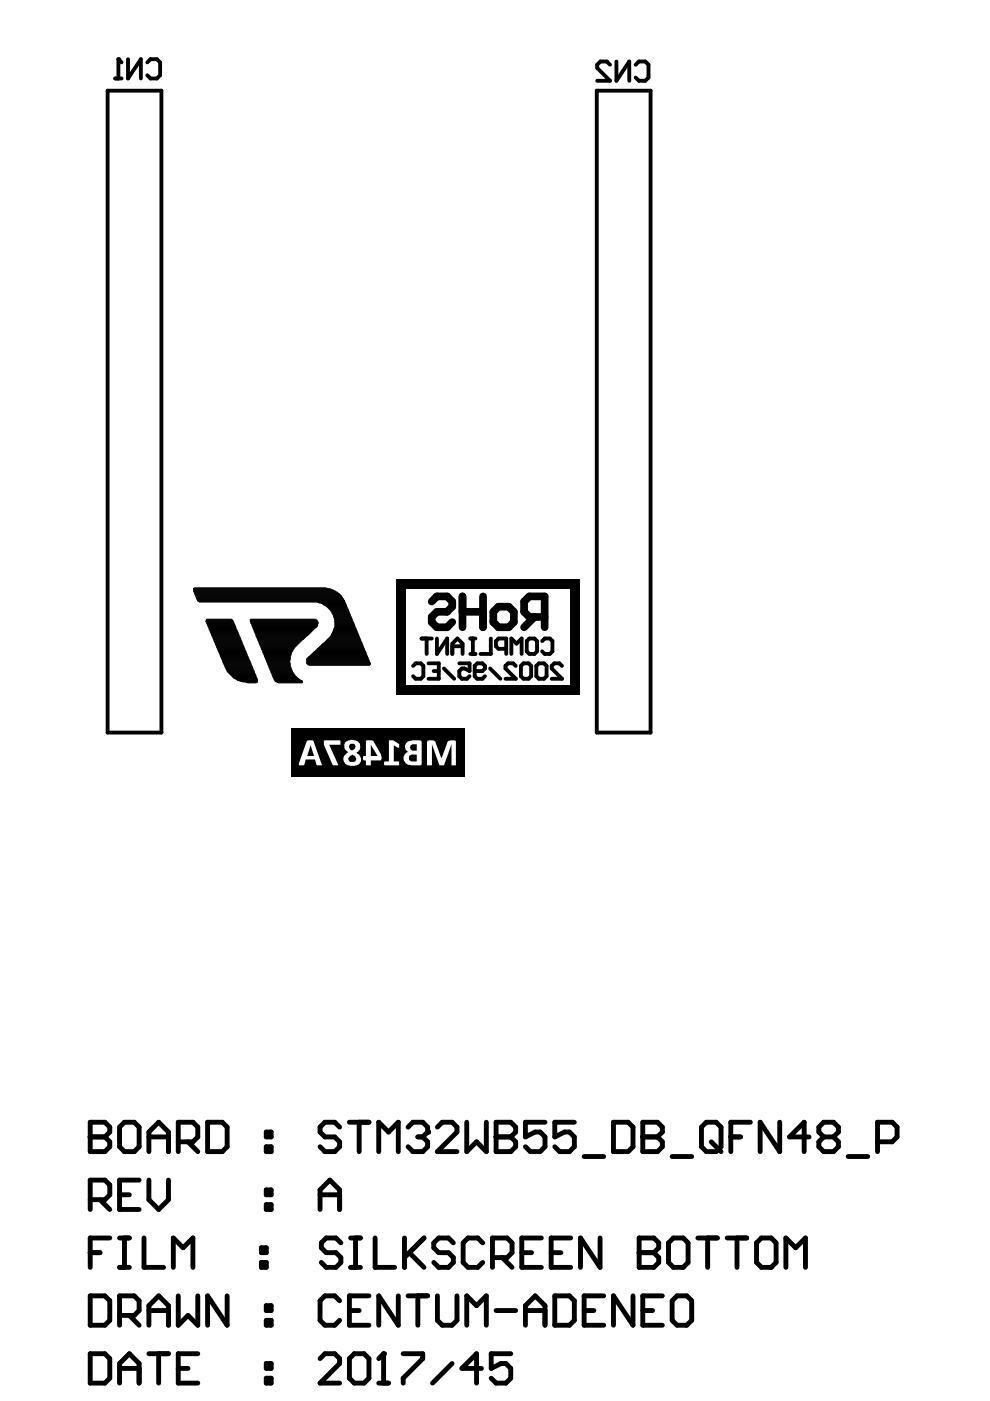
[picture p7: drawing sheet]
<svg xmlns="http://www.w3.org/2000/svg" width="210mm" height="297mm" viewBox="0 0 210 297" stroke-linecap="round" stroke-linejoin="round" font-family="sans-serif">
<g fill="none" stroke="#000" stroke-width=".21">
<path d="M41 125.4h30.2M41 125.3h30M41 125.2h29.8M41 125h29.6M41 124.9h29.3M41 124.7h28.5M41 124.8h29.1M41.1 125.6h30.4M41.1 125.5h30.2M41.2 125.9h30.7M41.2 125.8h30.6M41.2 125.7h30.4"/>
<path d="M41.2 124.6h27.9M41.3 126.1h30.8M41.3 126h30.7M41.4 126.3h30.9M41.4 126.2h30.8M41.5 126.6h31M41.5 126.5h30.9M41.5 126.4h30.9M41.6 126.9h31.2M41.6 126.8h31.1M41.6 126.7h31.1M41.7 127.1h31.2"/>
<path d="M41.7 127h31.2M41.8 127.3h31.3M41.8 127.2h31.2M42 127.4h31.1M42.1 127.5h31M42.3 127.6h30.9M43.6 131.8h5.9M43.6 131.7h5.8M43.7 131.9h5.8M43.7 131.6h5.7M43.7 131.5h5.6M43.7 131.4h5.5"/>
<path d="M43.8 132.2h5.8M43.8 132.1h5.8M43.8 132h5.8M43.8 131.3h5.3M43.9 132.4h5.8M43.9 132.3h5.8M44 132.7h5.9M44 132.6h5.8M44 132.5h5.8M44.1 132.9h5.8M44.1 132.8h5.8M44.2 133h5.8"/>
<path d="M44.2 133.2h5.8M44.3 133.5h5.8M44.3 133.4h5.8M44.3 133.3h5.7M44.4 133.7h5.8M44.4 133.6h5.8M44.5 134h6M44.5 133.9h5.9M44.5 133.8h5.9M44.6 134.2h5.9M44.6 134.1h5.9M44.8 134.4h5.8"/>
<path d="M44.8 134.3h5.8M44.9 134.7h5.8M44.9 134.6h5.8M44.9 134.5h5.8M45 134.9h5.8M45 134.8h5.8M45.1 135.1h5.8M45.1 135h5.8M45.2 135.4h5.8M45.2 135.3h5.8M45.2 135.2h5.8M45.3 135.6h5.8"/>
<path d="M45.3 135.5h5.8M45.4 136h5.9M45.4 135.9h5.8M45.4 135.7h5.8M45.5 136.2h5.8M45.5 136.1h5.8M45.6 136.4h5.8M45.6 136.3h5.8M45.7 136.7h5.8M45.7 136.6h5.8M45.7 136.5h5.7M45.8 136.9h5.8"/>
<path d="M45.8 136.8h5.8M45.9 137.2h5.8M45.9 137.1h5.8M45.9 137h5.8M46 137.4h5.8M46 137.3h5.8M46.1 137.6h5.8M46.1 137.5h5.8M46.2 137.9h5.8M46.2 137.8h5.8M46.2 137.7h5.7M46.3 138.1h5.8"/>
<path d="M46.3 138h5.8M46.4 138.3h5.8M46.4 138.2h5.8M46.5 138.6h5.8M46.5 138.4h5.7M46.6 138.9h5.8M46.6 138.8h5.8M46.6 138.7h5.7M46.7 139.2h5.8M46.7 139.1h5.8M46.7 139h5.7M46.8 139.4h5.8"/>
<path d="M46.8 139.3h5.8M46.9 139.6h5.8M46.9 139.5h5.8M47 139.8h5.8M47 139.7h5.7M47.1 139.9h5.7M53 131.8h14.4M53 131.7h14.4M53 131.6h14.3M53 131.5h14.2M53 131.4h14.1M53.2 132.1h14.3"/>
<path d="M53.2 132h14.3M53.2 131.9h14.3M53.2 131.3h13.6M53.3 132.2h14.2M53.4 132.5h14M53.4 132.4h14M53.4 132.3h14M53.5 132.8h13.8M53.5 132.7h13.8M53.5 132.6h13.9M53.6 133h13.5M53.6 132.9h13.6"/>
<path d="M53.7 133.4h12.9M53.7 133.3h13M53.7 133.2h13.2M53.8 133.6h12.6M53.8 133.5h12.7M53.9 133.9h12.2M53.9 133.8h12.3M53.9 133.7h12.4M54 134.1h11.9M54 134h12M54.1 134.3h11.6M54.1 134.2h11.7"/>
<path d="M54.2 134.6h11.2M54.2 134.5h11.3M54.2 134.4h11.4M54.3 134.9h10.7M54.3 134.8h10.9M54.3 134.7h11M54.4 135.1h10.4M54.4 135h10.5M54.5 135.3h10.1M54.5 135.2h10.2M54.6 135.6h9.7M54.6 135.5h9.8"/>
<path d="M54.6 135.4h9.9M54.7 135.9h9.2M54.7 135.7h9.3M54.8 136.1h8.9M54.8 136h9M54.9 136.4h8.5M54.9 136.3h8.6M54.9 136.2h8.7M55 136.6h8.2M55 136.5h8.3M55.1 136.9h7.8M55.1 136.8h7.9"/>
<path d="M55.1 136.7h8M55.2 137.1h7.5M55.2 137h7.6M55.3 137.4h7.1M55.3 137.3h7.2M55.3 137.2h7.3M55.4 137.7h6.8M55.4 137.6h6.9M55.4 137.5h7M55.5 137.8h6.7M55.6 138.1h6.4M55.6 138h6.5"/>
<path d="M55.6 137.9h6.5M55.7 138.4h6.2M55.7 138.3h6.2M55.7 138.2h6.2M55.9 138.7h5.9M55.9 138.6h5.9M56 138.9h5.7M56 138.8h5.8M56.1 139.2h5.5M56.1 139.1h5.6M56.1 139h5.6M56.2 139.4h5.4"/>
<path d="M56.2 139.3h5.4M56.3 139.7h5.3M56.3 139.6h5.3M56.3 139.5h5.3M56.4 139.9h5.2M56.4 139.8h5.2M65 139.9h13.3M65 139.8h13.1M65 139.7h13.1M65.1 139.6h12.9M65.2 139.5h12.8M65.3 139.4h12.7"/>
<path d="M65.4 139.3h12.5M65.5 139.2h12.4M65.6 139.1h12.2M65.8 139h12M65.9 138.9h11.8M66 138.8h11.7M66.1 138.7h11.6M66.2 138.6h11.4M66.3 138.4h11.3M66.4 138.3h11.2M66.5 138.2h11M66.6 138.1h10.9"/>
<path d="M66.8 138h10.6M66.9 137.9h10.5M66.9 137.8h10.4M67.2 137.7h10.1M67.3 137.6h10M67.3 137.5h9.9M67.4 127.7h5.8M67.5 137.4h9.7M67.6 137.3h9.5M67.7 137.2h9.4M67.7 127.9h5.5M67.8 137.1h9.2"/>
<path d="M67.9 137h9.1M68 136.9h9M68.1 136.8h8.8M68.1 128h5.2M68.2 136.7h8.7M68.3 136.6h8.5M68.4 136.5h8.4M68.4 128.1h5M68.5 128.2h4.9M68.6 136.4h8.2M68.6 128.3h4.8M68.7 136.3h8"/>
<path d="M68.8 136.2h7.9M68.8 128.4h4.7M68.9 136.1h7.7M69 136h7.6M69 128.5h4.5M69.1 135.9h7.4M69.2 135.7h7.3M69.2 128.6h4.3M69.3 135.6h7.2M69.3 128.7h4.3M69.4 135.5h7M69.4 128.8h4.2"/>
<path d="M69.5 135.4h6.9M69.5 128.9h4.2M69.6 135.3h6.7M69.6 129h4.1M69.7 135.2h6.6M69.7 129.1h4.1M69.9 135.1h6.4M69.9 129.2h3.9M70 135h6.2M70 129.3h3.9M70.1 134.9h6.1M70.1 129.4h3.8"/>
<path d="M70.2 134.8h5.9M70.2 134.7h5.9M70.2 129.6h3.8M70.2 129.5h3.7M70.3 134.6h5.8M70.3 134.5h5.7M70.3 129.7h3.7M70.4 134.4h5.6M70.4 134.3h5.5M70.4 130h3.7M70.4 129.9h3.7M70.4 129.8h3.6"/>
<path d="M70.5 134.2h5.4M70.5 134.1h5.3M70.5 130.1h3.7M70.6 134h5.2M70.6 133.9h5.2M70.6 130.3h3.7M70.6 130.2h3.6M70.7 133.8h5M70.7 133.7h5M70.7 133.6h4.9M70.7 130.7h3.7M70.7 130.6h3.6"/>
<path d="M70.7 130.5h3.6M70.8 133.5h4.8M70.8 133.4h4.8M70.8 133.3h4.7M70.8 131h3.7M70.8 130.9h3.7M70.8 130.8h3.6M70.9 133h4.4M70.9 131.8h3.9M70.9 131.4h3.8M70.9 131.3h3.7M70.9 131.2h3.7"/>
<path d="M70.9 131.1h3.7M70.9 133.2h4.6M71 132.9h4.3M71 132.8h4.2M71 132.7h4.2M71 132.6h4.2M71 132.5h4.1M71 132.4h4.1M71 132.3h4.1M71 132.2h4M71 132.1h4M71 132h3.9"/>
<path d="M71 131.9h3.9M71 131.7h3.8M71 131.6h3.7M71 131.5h3.7M47.1 140.1h5.8M47.1 140h5.8M47.2 140.4h5.8M47.2 140.3h5.8M47.2 140.2h5.8M47.3 140.6h5.9M47.3 140.5h5.9M47.4 140.8h5.9"/>
<path d="M47.4 140.7h5.9M47.6 141h5.8M47.6 140.9h5.7M47.7 141.4h5.8M47.7 141.3h5.8M47.7 141.2h5.7M47.8 141.6h5.8M47.8 141.5h5.8M47.9 141.8h5.8M47.9 141.7h5.7M48 142h5.7M48 141.9h5.7"/>
<path d="M48.1 142.2h5.8M48.1 142.1h5.7M48.2 142.4h5.7M48.2 142.3h5.7M48.3 142.5h5.7M48.4 142.6h5.6M48.5 142.7h5.5M48.6 142.8h5.5M48.7 142.9h5.4M48.8 143h5.4M48.9 143.1h5.3M49 143.2h5.3"/>
<path d="M49.1 143.3h5.2M49.2 143.4h5.1M49.3 143.5h5M49.4 143.6h5M49.5 143.7h5M49.6 143.9h4.9M49.8 144h4.7M50 144.1h4.6M50.2 144.2h4.4M50.4 144.3h4.2M50.7 144.4h3.9M51 144.5h3.6"/>
<path d="M51.4 144.6h3.2M52.1 144.7h2.4M52.5 144.8h1.8M56.5 140.2h5M56.5 140.1h5M56.5 140h5M56.6 140.4h4.9M56.6 140.3h4.9M56.7 140.7h4.9M56.7 140.6h4.9M56.7 140.5h4.8M56.8 140.9h4.8"/>
<path d="M56.8 140.8h4.8M56.9 141.2h4.7M56.9 141h4.7M57 141.4h4.7M57 141.3h4.6M57 141.5h4.7M57.1 141.7h4.7M57.1 141.6h4.6M57.2 142h4.7M57.2 141.9h4.6M57.2 141.8h4.6M57.3 142.2h4.7"/>
<path d="M57.3 142.1h4.6M57.4 142.5h4.7M57.4 142.4h4.7M57.4 142.3h4.6M57.5 142.7h4.7M57.5 142.6h4.7M57.6 142.9h4.8M57.6 142.8h4.7M57.7 143.2h4.9M57.7 143.1h4.8M57.7 143h4.8M57.8 143.5h5.1"/>
<path d="M57.8 143.4h5M57.8 143.3h4.9M57.9 143.6h5.1M58 144h5.4M58 143.9h5.3M58 143.7h5.1M58.1 144.2h5.6M58.1 144.1h5.4M58.2 144.3h5.7M58.3 144.5h5.8M58.3 144.4h5.8M58.5 144.6h5.6"/>
<path d="M58.8 144.7h5.3M59 144.8h5M65 140.6h13.6M65 140.5h13.5M65 140.4h13.5M65 140.3h13.4M65 140.2h13.4M65 140.1h13.3M65 140h13.3M65.1 140.7h13.5M65.2 140.8h13.4M65.3 140.9h13.2"/>
<path d="M65.5 141h12.9"/>
</g>
<path d="M22.8 19.2h11.4v136.1h-11.4zM126.5 19.2h11.4v136.1h-11.4z" fill="none" stroke="#000" stroke-width=".81"/>
<g fill="#000">
<path d="M86.1 122.7h36.7v2h-36.7z" fill-rule="evenodd"/>
<path d="M84.1 122.7h2v24.5h-2z" fill-rule="evenodd"/>
<path d="M86.1 145.2h36.7v2h-36.7z" fill-rule="evenodd"/>
<path d="M120.8 122.7h2.1v24.5h-2.1z" fill-rule="evenodd"/>
<path d="M61.7 154.5h36.7v10.2h-36.7z" fill-rule="evenodd"/>
</g>
<g fill="#fff">
<path d="M90.6 157.1l1.3-.1 .4 .3 1.4 3.4 1.1-3.3 .6-.4h1.1l.2 .2v5.1h-1v-4.5l-1.5 4.5h-1.1l-1.5-4.5v4.5h-1.1z"/>
<path d="M82.5 157h.9l1.1 .7 .1 .3a.32 .32 0 0 1 .1 .4 .32 .32 0 0 1-.4 .1l-.8-.5v3.4h1l.1 .9h-3.1v-.9h1z"/>
<path d="M68.8 157l3.4 .1v.8h-2.4l2 4.3-.1 .1-1.2-.1-1.8-4.3z"/>
<path d="M86.5 157.2a1.33 1.33 0 0 0-.1 2.2l.2 .1a1.37 1.37 0 0 0-1 1.4 1.37 1.37 0 0 0 1.3 1.3l2.3 .1 .2-.2v-4.9l-.2-.2h-1.9zM87.2 157.9l1.2-.1v1.4h-.7a.52 .52 0 0 1-.7-.5l-.1-.3zM86.8 160.2l.4-.2h1.2v1.4h-.9a.78 .78 0 0 1-.7-.3 .78 .78 0 0 1 0-.9z"/>
<path d="M77.7 157l-.1 3.3-.6 .1v.6l.2 .2h.4v1.1h1v-1.1h2.1l.2-.2v-.7l-1.8-3.2zM78.6 157.9l1.5 2.4h-1.5z"/>
<path d="M73.4 157.2a1.41 1.41 0 0 0 .4 2.3l-.1 .1a1.45 1.45 0 0 0-.8 1.6 1.45 1.45 0 0 0 1.5 1.2h.2a1.87 1.87 0 0 0 1.9-1 1.71 1.71 0 0 0-1-1.8 1.4 1.4 0 0 0 .8-1.7 1.4 1.4 0 0 0-1.4-1h-.6zM74.2 157.8a.72 .72 0 0 1 .9 0 .72 .72 0 0 1 .1 1 .72 .72 0 0 1-.9 .1l-.1-.3a.42 .42 0 0 1 0-.7zM74.1 160.4a.8 .8 0 0 1 .8-.3 .8 .8 0 0 1 .6 .7 .9 .9 0 0 1-.6 .8 .9 .9 0 0 1-1-.3v-.1a.5 .5 0 0 1 .2-.7z"/>
<path d="M65.2 157l-.2 .2-1.6 4.7v.4h1l.4-1.3h2l.3 1.2 .6 .1a.29 .29 0 0 0 .4 0 .29 .29 0 0 0 0-.4l-1.6-4.8zM65.9 158l.7 2.3h-1.5z"/>
</g>
<g fill="none" stroke="#000" stroke-width=".81">
<path d="M24.4 16.6h1.4M25.8 13.2l-.7-.7v4.1M27.1 12.5v4.1l2.8-4.1v4.1M31.2 13.2l.7-.7h1.4l.7 .7v2.8l-.7 .6h-1.4l-.7-.6M129.3 13.7l-.6-.7h-1.4l-.7 .7v.7l2.7 2.7h-2.7M130.7 13v4.1l2.7-4.1v4.1M134.8 13.7l.7-.7h1.3l.7 .7v2.7l-.7 .7h-1.3l-.7-.7M89.4 135.4h2.1M90.5 135.4v3.2M92.6 135.4v3.2l2.2-3.2v3.2M95.9 138.6v-2.1l1.1-1.1 1.1 1.1v2.1M95.9 137h2.2"/>
<path d="M99.7 135.4h1.1M99.7 138.6h1.1M100.3 135.4v3.2M104.1 135.4v3.2h-2.2M107.3 137.6h-1.6l-.5-.6v-1.1l.5-.5h1.6v3.2M108.4 138.6v-3.2l1.1 1.1 1.1-1.1v3.2M112.2 135.4h1.1l.6 .5v2.2l-.6 .5h-1.1l-.5-.5v-2.2zM114.9 135.9l.6-.5h1.1l.5 .5v2.2l-.5 .5h-1.1l-.6-.5M87.6 141.2l.5-.6h1.1l.6 .6v2.2l-.6 .5h-1.1l-.5-.5M90.9 140.6h2.1v3.3h-2.1M91.9 142.3h1.1M94.1 141.7l2.2 2.2"/>
<path d="M97.4 140.6h2.2v1.7l-1.1-.6h-.6l-.5 .6v1.1l.5 .5h1.1l.6-.5M100.6 142.3h1.7l.5-.6v-.5l-.5-.6h-1.1l-.6 .6v2.2l.6 .5h1.1l.5-.5M103.9 141.7l2.2 2.2M109.4 141.2l-.6-.6h-1.1l-.5 .6v.5l2.2 2.2h-2.2M111 140.6h1.1l.5 .6v2.2l-.5 .5h-1.1l-.6-.5v-2.2zM114.3 140.6h1l.6 .6v2.2l-.6 .5h-1l-.6-.5v-2.2zM119.2 141.2l-.6-.6h-1.1l-.5 .6v.5l2.2 2.2h-2.2"/>
</g>
<g fill="#000">
<circle cx="25.1" cy="12.5" r=".41"/>
<circle cx="19.1" cy="241.1" r=".52"/>
<circle cx="90.7" cy="240" r=".52"/>
<circle cx="105.2" cy="241.1" r=".52"/>
<circle cx="136.3" cy="241.1" r=".52"/>
<circle cx="135.5" cy="265.6" r=".52"/>
<circle cx="81.3" cy="287" r=".52"/>
</g>
<g fill="none" stroke="#000" stroke-width="1">
<path d="M19.1 237.9h3.1l1.1 1.1v1l-1.1 1.1 1.1 1v1l-1.1 1.1h-3.1zM26.4 237.9h2.1l1 1.1v4.1l-1 1.1h-2.1l-1.1-1.1v-4.1zM44 237.9h3.1l1.1 1.1v4.1l-1.1 1.1h-3.1zM72 239l-1-1.1h-2.1l-1 1.1v1l1 1.1h2.1l1 1v1l-1 1.1h-2.1l-1-1.1M74.1 237.9h4.1M76.2 237.9v6.3M86.5 239l1.1-1.1h2l1.1 1.1v1l-1.1 1.1M92.7 239l1.1-1.1h2.1l1 1.1v1l-4.2 4.2h4.2M99 237.9v6.3l2-2.1 2.1 2.1v-6.3M105.2 237.9h3.1l1 1.1v1l-1 1.1 1 1v1l-1 1.1h-3.1zM115.6 237.9h-4.2v3.2l2.1-1.1h1l1.1 1.1v2l-1.1 1.1h-2.1l-1-1.1M121.8 237.9h-4.2v3.2l2.1-1.1h1l1.1 1.1v2l-1.1 1.1h-2l-1.1-1.1"/>
<path d="M130.1 237.9h3.1l1 1.1v4.1l-1 1.1h-3.1zM136.3 237.9h3.1l1 1.1v1l-1 1.1 1 1v1l-1 1.1h-3.1zM149.8 237.9h2l1.1 1.1v4.1l-1.1 1.1h-2l-1.1-1.1v-4.1zM159.1 237.9h-4.1v6.3M165.3 237.9v6.3l-4.1-6.3v6.3M19.1 254.4h3.1l1.1-1.1v-2.1l-1.1-1h-3.1v6.2M19.1 241.1h3.1M21.2 254.4l2.1 2M25.3 253.3h2.1M29.5 250.2h-4.2v6.2h4.2M31.6 244.2v-4.2l2-2.1 2.1 2.1v4.2M31.6 250.2v4.2l2 2 2.1-2v-4.2"/>
<path d="M31.6 241.1h4.1M37.8 242.1h3.1l1-1v-2.1l-1-1.1h-3.1v6.3M39.9 242.1l2 2.1M56.5 240h1v1.1h-1zM56.5 243.1h1v1.1h-1zM56.5 252.3h1v1h-1zM56.5 255.4h1v1h-1zM67.9 253.3h4.1M67.9 256.4v-4.1l2-2.1 2.1 2.1v4.1M80.3 244.2v-6.3l2.1 2.1 2-2.1v6.3M88.6 241.1h1M89.6 241.1l1.1 1v1l-1.1 1.1h-2l-1.1-1.1"/>
<path d="M105.2 241.1h3.1M123.8 245.2h4.2M136.3 241.1h3.1M142.5 245.2h4.2M150.8 242.1l2.1 2.1M155 241.1h2M171.5 241.1h-4.1l3.1-3.2v6.3M174.6 241.1l-1 1v1l1 1.1h2.1l1.1-1.1v-1l-1.1-1M174.6 241.1h2.1M174.6 241.1l-1-1.1v-1l1-1.1h2.1l1.1 1.1v1l-1.1 1.1M179.8 245.2h4.2M186.1 242.1h3.1l1-1v-2.1l-1-1.1h-3.1v6.3"/>
<path d="M19.1 265.6h2.1M19.1 274.7h3.1l1.1 1.1v4.1l-1.1 1.1h-3.1zM23.3 262.5h-4.2v6.2M25.3 262.5h2.1M25.3 268.7h2.1M25.3 278.9h3.2l1-1v-2.1l-1-1.1h-3.2v6.3M26.4 262.5v6.2M27.4 278.9l2.1 2.1M30.5 262.5v6.2h4.2M31.6 277.9h4.1M36.8 268.7v-6.2l2 2.1 2.1-2.1v6.2M37.8 274.7v6.3l2.1-2.1 2 2.1v-6.3"/>
<path d="M48.2 274.7v6.3l-4.2-6.3v6.3M55.4 264.6h1.1v1h-1.1zM55.4 267.7h1.1v1h-1.1zM56.5 276.8h1v1.1h-1zM56.5 279.9h1v1.1h-1zM72 275.8l-1-1.1h-2.1l-1 1.1v4.1l1 1.1h2.1l1-1.1M72.3 263.5l-1.1-1h-2l-1.1 1v1.1l1.1 1h2l1.1 1v1.1l-1.1 1h-2l-1.1-1M74.1 277.9h2.1M74.3 262.5h2.1M74.3 268.7h2.1M75.4 262.5v6.2M78.2 274.7h-4.1v6.3h4.1"/>
<path d="M79.5 262.5v6.2h4.2M84.4 274.7v6.3l-4.1-6.3v6.3M85.8 262.5v6.2M86.5 274.7h4.2M86.8 265.6l3.1 3.1M88.6 274.7v6.3M89.9 262.5l-4.1 4.1M92.7 274.7v5.2l1.1 1.1h2.1l1-1.1v-5.2M96.1 263.5l-1-1h-2.1l-1 1v1.1l1 1h2.1l1 1v1.1l-1 1h-2.1l-1-1M102.3 263.5l-1-1h-2.1l-1 1v4.2l1 1h2.1l1-1M104.4 266.6h3.1l1.1-1v-2.1l-1.1-1h-3.1v6.2M105.2 277.9h4.1"/>
<path d="M106.5 266.6l2.1 2.1M110.6 265.6h2.1M111.4 277.9h4.2M114.8 262.5h-4.2v6.2h4.2M116.9 265.6h2M117.6 274.7h3.1l1.1 1.1v4.1l-1.1 1.1h-3.1zM121 262.5h-4.1v6.2h4.1M123.8 277.9h2.1M127.2 262.5v6.2l-4.1-6.2v6.2M128 274.7h-4.2v6.3h4.2M134.2 274.7v6.3l-4.1-6.3v6.3M135.5 262.5h3.1l1.1 1v1.1l-1.1 1 1.1 1v1.1l-1.1 1h-3.1z"/>
<path d="M135.5 265.6h3.1M136.3 277.9h2.1M140.4 274.7h-4.1v6.3h4.1M142.8 262.5h2.1l1 1v4.2l-1 1h-2.1l-1.1-1v-4.2zM143.5 274.7h2.1l1.1 1.1v4.1l-1.1 1.1h-2.1l-1-1.1v-4.1zM148 262.5h4.1M150 262.5v6.2M154.2 262.5h4.1M156.3 262.5v6.2M161.4 262.5h2.1l1.1 1v4.2l-1.1 1h-2.1l-1-1v-4.2zM166.6 268.7v-6.2l2.1 2.1 2.1-2.1v6.2M19.1 287h3.1l1.1 1.1v4.1l-1.1 1h-3.1z"/>
<path d="M25.3 293.2v-4.1l2.1-2.1 2.1 2.1v4.1M25.3 290.1h4.2M31.6 281v-4.2l2-2.1 2.1 2.1v4.2M31.6 287h4.1M33.6 287v6.2M37.8 290.1h2.1M41.9 287h-4.1v6.2h4.1M56.5 289.1h1v1h-1zM56.5 292.2h1v1h-1zM67.9 288.1l1-1.1h2.1l1 1.1v1l-4.1 4.1h4.1M75.1 287h2.1l1 1.1v4.1l-1 1h-2.1l-1-1v-4.1zM80.3 293.2h2.1"/>
<path d="M80.3 288.1l1-1.1v6.2M85.5 287h4.1v1.1l-4.1 4.1v1M95.9 289.1l-4.2 4.1M99 281v-6.3l2 2.1 2.1-2.1v6.3M102.1 290.1h-4.2l3.1-3.1v6.2M108.3 287h-4.2v3.1l2.1-1h1.1l1 1v2.1l-1 1h-2.1l-1.1-1M111.4 281v-4.2l2.1-2.1 2.1 2.1v4.2"/>
</g>
<path d="M91.5 127.5l1.1-1.1h2.2l1.1 1.1v1.1l-1.1 1.1h-2.2l-1.1 1.1v1.1l1.1 1.1h2.2l1.1-1.1M98.1 129.7h4.3M98.1 126.4v6.6M102.4 126.4v6.6M105.7 128.6h2.2l1 1.1v2.2l-1 1.1h-2.2l-1.1-1.1v-2.2zM113.3 130.8l-2.2 2.2M115.5 130.8h-3.3l-1.1-1.1v-2.2l1.1-1.1h3.3v6.6" fill="none" stroke="#000" stroke-width="1.6"/>
</svg>
